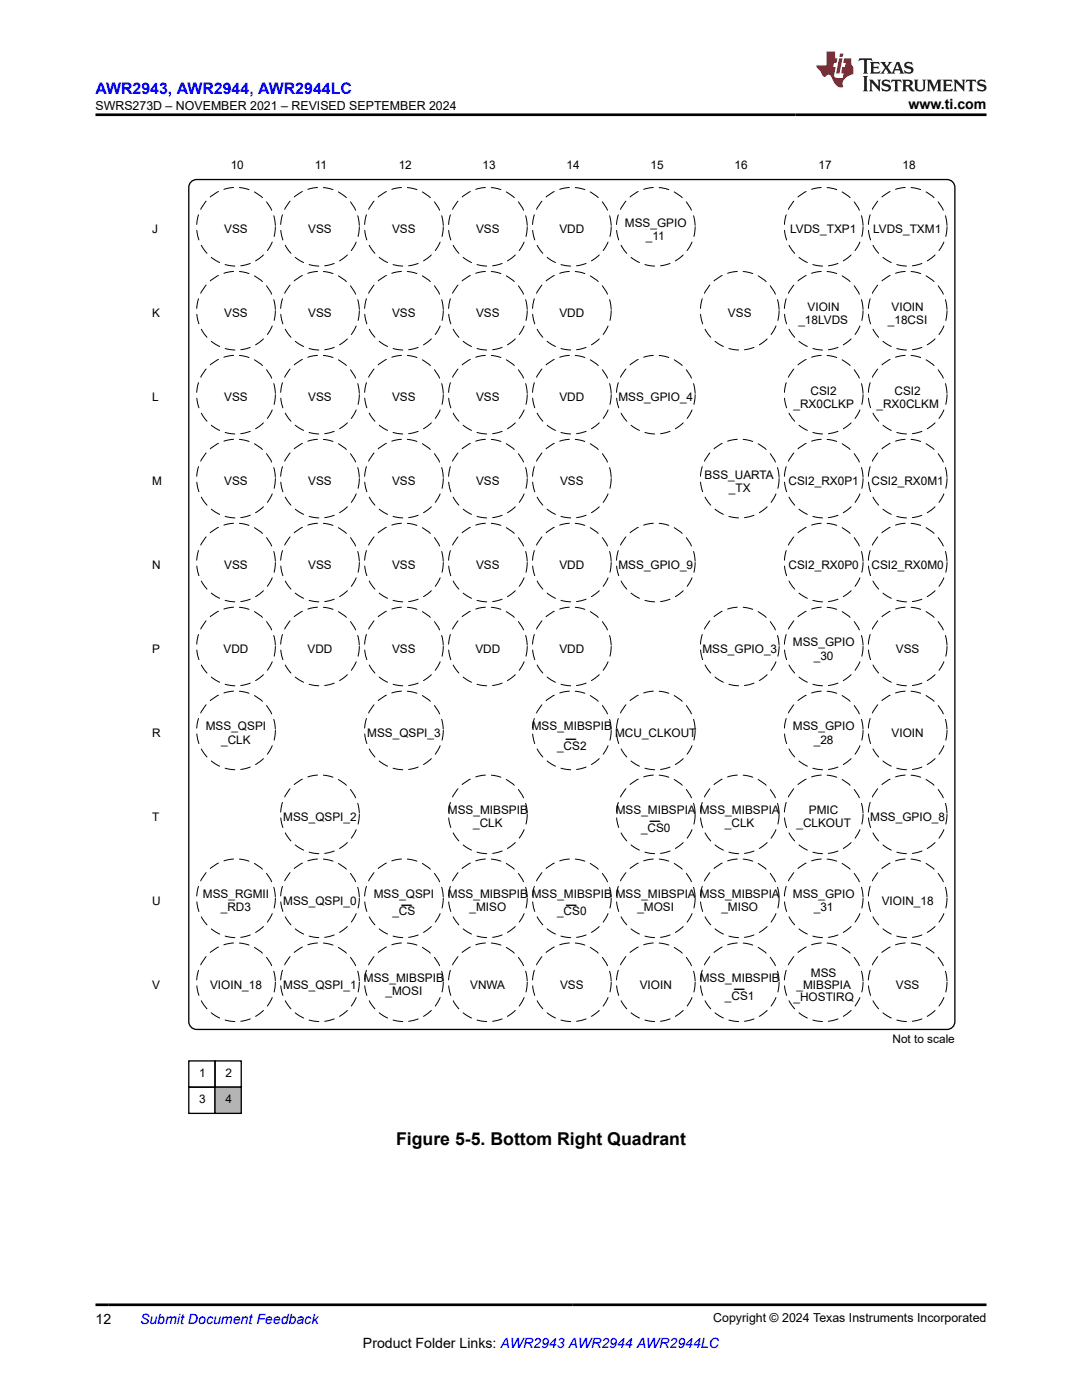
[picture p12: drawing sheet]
<svg xmlns="http://www.w3.org/2000/svg" width="216mm" height="279mm" viewBox="0 0 216 279" stroke-linecap="round" stroke-linejoin="round" font-family="sans-serif">
<defs><g id="words">
<g font-size="4.2">
<text x="112.9" y="146.9">_</text>
<text x="129.6" y="163.2">_</text>
<text x="80.1" y="179.9">_</text>
<text x="112.9" y="179.9">_</text>
<text x="146.5" y="196.8">_</text>
</g>
<text font-size="3.5" x="79" y="228.6">Figure 5-5. Bottom Right Quadrant</text>
<text font-size="3.2" fill="#00f" x="19" y="18.7">AWR2943, AWR2944, AWR2944LC</text>
<g font-size="2.8">
<text x="181.3" y="21.8">www.ti.com</text>
<text x="19" y="264.2">12</text>
<text x="72.4" y="269">Product Folder Links: AWR2943 AWR2944 AWR2944LC</text>
</g>
<text font-size="2.8" fill="#00f" x="27.9" y="264.2">Submit Document Feedback</text>
<g font-size="2.5">
<text x="19" y="21.9">SWRS273D – NOVEMBER 2021 – REVISED SEPTEMBER 2024</text>
<text x="142.3" y="263.9">Copyright © 2024 Texas Instruments Incorporated</text>
</g>
<g font-size="2.4">
<text x="46" y="33.7">10</text>
<text x="62.8" y="33.7">11</text>
<text x="79.6" y="33.7">12</text>
<text x="96.3" y="33.7">13</text>
<text x="113.1" y="33.7">14</text>
<text x="129.8" y="33.7">15</text>
<text x="146.6" y="33.7">16</text>
<text x="163.3" y="33.7">17</text>
<text x="180.1" y="33.7">18</text>
<text x="30.3" y="46.6">J</text>
<text x="44.7" y="46.6">VSS</text>
<text x="61.5" y="46.6">VSS</text>
<text x="78.2" y="46.6">VSS</text>
<text x="95" y="46.6">VSS</text>
<text x="111.6" y="46.6">VDD</text>
<text x="124.7" y="45.3">MSS_GPIO</text>
<text x="128.9" y="47.9">_11</text>
<text x="157.7" y="46.6">LVDS_TXP1</text>
<text x="174.2" y="46.6">LVDS_TXM1</text>
<text x="30.3" y="63.3">K</text>
<text x="44.7" y="63.3">VSS</text>
<text x="61.5" y="63.3">VSS</text>
<text x="78.2" y="63.3">VSS</text>
<text x="95" y="63.3">VSS</text>
<text x="111.6" y="63.3">VDD</text>
<text x="145.2" y="63.3">VSS</text>
<text x="159.3" y="64.6">_18LVDS</text>
<text x="161.2" y="62">VIOIN</text>
<text x="177.2" y="64.6">_18CSI</text>
<text x="177.9" y="62">VIOIN</text>
<text x="30.3" y="80.1">L</text>
<text x="44.7" y="80.1">VSS</text>
<text x="61.5" y="80.1">VSS</text>
<text x="78.2" y="80.1">VSS</text>
<text x="95" y="80.1">VSS</text>
<text x="111.6" y="80.1">VDD</text>
<text x="123.4" y="80.1">MSS_GPIO_4</text>
<text x="158.3" y="81.4">_RX0CLKP</text>
<text x="161.7" y="78.8">CSI2</text>
<text x="174.9" y="81.4">_RX0CLKM</text>
<text x="178.5" y="78.8">CSI2</text>
<text x="140.6" y="95.5">BSS_UARTA</text>
<text x="30.3" y="96.8">M</text>
<text x="44.7" y="96.8">VSS</text>
<text x="61.5" y="96.8">VSS</text>
<text x="78.2" y="96.8">VSS</text>
<text x="95" y="96.8">VSS</text>
<text x="111.7" y="96.8">VSS</text>
<text x="145.4" y="98.1">_TX</text>
<text x="157.4" y="96.8">CSI2_RX0P1</text>
<text x="173.9" y="96.8">CSI2_RX0M1</text>
<text x="30.3" y="113.6">N</text>
<text x="44.7" y="113.6">VSS</text>
<text x="61.5" y="113.6">VSS</text>
<text x="78.2" y="113.6">VSS</text>
<text x="95" y="113.6">VSS</text>
<text x="111.6" y="113.6">VDD</text>
<text x="123.4" y="113.6">MSS_GPIO_9</text>
<text x="157.4" y="113.6">CSI2_RX0P0</text>
<text x="173.9" y="113.6">CSI2_RX0M0</text>
<text x="30.3" y="130.3">P</text>
<text x="44.6" y="130.3">VDD</text>
<text x="61.4" y="130.3">VDD</text>
<text x="78.2" y="130.3">VSS</text>
<text x="94.9" y="130.3">VDD</text>
<text x="111.6" y="130.3">VDD</text>
<text x="140.1" y="130.3">MSS_GPIO_3</text>
<text x="158.2" y="129">MSS_GPIO</text>
<text x="162.4" y="131.6">_30</text>
<text x="178.8" y="130.3">VSS</text>
<text x="30.3" y="147.1">R</text>
<text x="41.1" y="145.8">MSS_QSPI</text>
<text x="44.1" y="148.4">_CLK</text>
<text x="73.3" y="147.1">MSS_QSPI_3</text>
<text x="106.1" y="145.8">MSS_MIBSPIB</text>
<text x="111.2" y="149.7">_CS2</text>
<text x="122.7" y="147.1">MCU_CLKOUT</text>
<text x="158.2" y="145.8">MSS_GPIO</text>
<text x="162.4" y="148.4">_28</text>
<text x="177.9" y="147.1">VIOIN</text>
<text x="30.3" y="163.8">T</text>
<text x="56.5" y="163.8">MSS_QSPI_2</text>
<text x="89.4" y="162.5">MSS_MIBSPIB</text>
<text x="94.4" y="165.1">_CLK</text>
<text x="122.9" y="162.5">MSS_MIBSPIA MSS_MIBSPIA</text>
<text x="127.9" y="166">_CS0</text>
<text x="144.7" y="165.1">_CLK</text>
<text x="158.9" y="165.1">_CLKOUT</text>
<text x="161.4" y="162.5">PMIC</text>
<text x="173.6" y="163.8">MSS_GPIO_8</text>
<text x="40.5" y="179.3">MSS_RGMII</text>
<text x="74.6" y="179.3">MSS_QSPI</text>
<text x="89.4" y="179.3">MSS_MIBSPIB MSS_MIBSPIB MSS_MIBSPIA MSS_MIBSPIA</text>
<text x="158.2" y="179.3">MSS_GPIO</text>
<text x="30.3" y="180.6">U</text>
<text x="44.1" y="181.9">_RD3</text>
<text x="56.5" y="180.6">MSS_QSPI_0</text>
<text x="78.3" y="182.6">_CS</text>
<text x="93.7" y="181.9">_MISO</text>
<text x="111.2" y="182.6">_CS0</text>
<text x="127.2" y="181.9">_MOSI</text>
<text x="143.9" y="181.9">_MISO</text>
<text x="162.4" y="181.9">_31</text>
<text x="175.9" y="180.6">VIOIN_18</text>
<text x="30.3" y="197.3">V</text>
<text x="41.9" y="197.3">VIOIN_18</text>
<text x="56.5" y="197.3">MSS_QSPI_1</text>
<text x="72.6" y="196">MSS_MIBSPIB</text>
<text x="93.8" y="197.3">VNWA</text>
<text x="111.7" y="197.3">VSS</text>
<text x="127.6" y="197.3">VIOIN</text>
<text x="139.6" y="196">MSS_MIBSPIB</text>
<text x="158.9" y="197.3">_MIBSPIA</text>
<text x="161.8" y="195">MSS</text>
<text x="178.8" y="197.3">VSS</text>
<text x="76.9" y="198.6">_MOSI</text>
<text x="144.7" y="199.6">_CS1</text>
<text x="158.3" y="199.7">_HOSTIRQ</text>
<text x="178.1" y="208.1">Not to scale</text>
<text x="39.8" y="214.9">1</text>
<text x="45" y="214.9">2</text>
<text x="39.8" y="220.1">3</text>
<text x="45" y="220.1">4</text>
</g>
</g></defs>
<path d="M38.3 36.1l.9-.3h149.8a1.57 1.57 0 0 1 1.5 1.6v166.5a1.57 1.57 0 0 1-1.5 1.5h-149.8a1.57 1.57 0 0 1-1.5-1.5v-166.5v-.5z" fill="none" stroke="#000" stroke-width=".26"/>
<path d="M193.2 25.9h2.6v2.6h-2.6zM20.1 202.6h2.6v2.6h-2.6z" fill="none" stroke="#fff" stroke-width=".26"/>
<circle cx="47.1" cy="45.3" r="7.9" fill="#fff"/>
<path d="M54.9 45.3a7.9 7.9 0 0 1-11.4 6.9 7.9 7.9 0 0 1-.9-13.4 7.9 7.9 0 0 1 12.3 5.4v1.1" fill="none" stroke="#000" stroke-width=".2" stroke-dasharray="2 1.2"/>
<circle cx="63.8" cy="45.3" r="7.9" fill="#fff"/>
<path d="M71.7 45.3a7.9 7.9 0 0 1-11.5 6.9 7.9 7.9 0 0 1-.9-13.4 7.9 7.9 0 0 1 12.3 5.4l.1 1.1" fill="none" stroke="#000" stroke-width=".2" stroke-dasharray="2 1.2"/>
<circle cx="80.6" cy="45.3" r="7.9" fill="#fff"/>
<path d="M88.4 45.3a7.9 7.9 0 0 1-11.4 6.9 7.9 7.9 0 0 1-.9-13.4 7.9 7.9 0 0 1 12.3 5.4v1.1" fill="none" stroke="#000" stroke-width=".2" stroke-dasharray="2 1.2"/>
<circle cx="97.3" cy="45.3" r="7.9" fill="#fff"/>
<path d="M105.2 45.3a7.9 7.9 0 0 1-11.5 6.9 7.9 7.9 0 0 1-.9-13.4 7.9 7.9 0 0 1 12.3 5.4l.1 1.1" fill="none" stroke="#000" stroke-width=".2" stroke-dasharray="2 1.2"/>
<circle cx="114.1" cy="45.3" r="7.9" fill="#fff"/>
<path d="M122 45.3a7.9 7.9 0 0 1-11.5 6.9 7.9 7.9 0 0 1-.9-13.4 7.9 7.9 0 0 1 12.3 5.4l.1 1.1" fill="none" stroke="#000" stroke-width=".2" stroke-dasharray="2 1.2"/>
<circle cx="130.9" cy="45.3" r="7.9" fill="#fff"/>
<path d="M138.7 45.3a7.9 7.9 0 0 1-11.5 6.9 7.9 7.9 0 0 1-.9-13.4 7.9 7.9 0 0 1 12.3 5.4l.1 1.1" fill="none" stroke="#000" stroke-width=".2" stroke-dasharray="2 1.2"/>
<circle cx="164.4" cy="45.3" r="7.9" fill="#fff"/>
<path d="M172.2 45.3a7.9 7.9 0 0 1-11.5 6.9 7.9 7.9 0 0 1-.9-13.4 7.9 7.9 0 0 1 12.3 5.4l.1 1.1" fill="none" stroke="#000" stroke-width=".2" stroke-dasharray="2 1.2"/>
<circle cx="181.1" cy="45.3" r="7.9" fill="#fff"/>
<path d="M189 45.3a7.9 7.9 0 0 1-11.5 6.9 7.9 7.9 0 0 1-.9-13.4 7.9 7.9 0 0 1 12.3 5.4l.1 1.1" fill="none" stroke="#000" stroke-width=".2" stroke-dasharray="2 1.2"/>
<circle cx="47.1" cy="62" r="7.9" fill="#fff"/>
<path d="M54.9 62a7.9 7.9 0 0 1-11.4 7 7.9 7.9 0 0 1-.9-13.4 7.9 7.9 0 0 1 12.3 5.3v1.1" fill="none" stroke="#000" stroke-width=".2" stroke-dasharray="2 1.2"/>
<circle cx="63.8" cy="62" r="7.9" fill="#fff"/>
<path d="M71.7 62a7.9 7.9 0 0 1-11.5 7 7.9 7.9 0 0 1-.9-13.4 7.9 7.9 0 0 1 12.3 5.3l.1 1.1" fill="none" stroke="#000" stroke-width=".2" stroke-dasharray="2 1.2"/>
<circle cx="80.6" cy="62" r="7.9" fill="#fff"/>
<path d="M88.4 62a7.9 7.9 0 0 1-11.4 7 7.9 7.9 0 0 1-.9-13.4 7.9 7.9 0 0 1 12.3 5.3v1.1" fill="none" stroke="#000" stroke-width=".2" stroke-dasharray="2 1.2"/>
<circle cx="97.3" cy="62" r="7.9" fill="#fff"/>
<path d="M105.2 62a7.9 7.9 0 0 1-11.5 7 7.9 7.9 0 0 1-.9-13.4 7.9 7.9 0 0 1 12.3 5.3l.1 1.1" fill="none" stroke="#000" stroke-width=".2" stroke-dasharray="2 1.2"/>
<circle cx="114.1" cy="62" r="7.9" fill="#fff"/>
<path d="M122 62a7.9 7.9 0 0 1-11.5 7 7.9 7.9 0 0 1-.9-13.4 7.9 7.9 0 0 1 12.3 5.3l.1 1.1" fill="none" stroke="#000" stroke-width=".2" stroke-dasharray="2 1.2"/>
<circle cx="147.6" cy="62" r="7.9" fill="#fff"/>
<path d="M155.5 62a7.9 7.9 0 0 1-11.5 7 7.9 7.9 0 0 1-.9-13.4 7.9 7.9 0 0 1 12.3 5.3l.1 1.1" fill="none" stroke="#000" stroke-width=".2" stroke-dasharray="2 1.2"/>
<circle cx="164.4" cy="62" r="7.9" fill="#fff"/>
<path d="M172.2 62a7.9 7.9 0 0 1-11.5 7 7.9 7.9 0 0 1-.9-13.4 7.9 7.9 0 0 1 12.3 5.3l.1 1.1" fill="none" stroke="#000" stroke-width=".2" stroke-dasharray="2 1.2"/>
<circle cx="181.1" cy="62" r="7.9" fill="#fff"/>
<path d="M189 62a7.9 7.9 0 0 1-11.5 7 7.9 7.9 0 0 1-.9-13.4 7.9 7.9 0 0 1 12.3 5.3l.1 1.1" fill="none" stroke="#000" stroke-width=".2" stroke-dasharray="2 1.2"/>
<circle cx="47.1" cy="78.8" r="7.9" fill="#fff"/>
<path d="M54.9 78.8a7.9 7.9 0 0 1-11.4 6.9 7.9 7.9 0 0 1-.9-13.4 7.9 7.9 0 0 1 12.3 5.4v1.1" fill="none" stroke="#000" stroke-width=".2" stroke-dasharray="2 1.2"/>
<circle cx="63.8" cy="78.8" r="7.9" fill="#fff"/>
<path d="M71.7 78.8a7.9 7.9 0 0 1-11.5 6.9 7.9 7.9 0 0 1-.9-13.4 7.9 7.9 0 0 1 12.3 5.4l.1 1.1" fill="none" stroke="#000" stroke-width=".2" stroke-dasharray="2 1.2"/>
<circle cx="80.6" cy="78.8" r="7.9" fill="#fff"/>
<path d="M88.4 78.8a7.9 7.9 0 0 1-11.4 6.9 7.9 7.9 0 0 1-.9-13.4 7.9 7.9 0 0 1 12.3 5.4v1.1" fill="none" stroke="#000" stroke-width=".2" stroke-dasharray="2 1.2"/>
<circle cx="97.3" cy="78.8" r="7.9" fill="#fff"/>
<path d="M105.2 78.8a7.9 7.9 0 0 1-11.5 6.9 7.9 7.9 0 0 1-.9-13.4 7.9 7.9 0 0 1 12.3 5.4l.1 1.1" fill="none" stroke="#000" stroke-width=".2" stroke-dasharray="2 1.2"/>
<circle cx="114.1" cy="78.8" r="7.9" fill="#fff"/>
<path d="M122 78.8a7.9 7.9 0 0 1-11.5 6.9 7.9 7.9 0 0 1-.9-13.4 7.9 7.9 0 0 1 12.3 5.4l.1 1.1" fill="none" stroke="#000" stroke-width=".2" stroke-dasharray="2 1.2"/>
<circle cx="130.9" cy="78.8" r="7.9" fill="#fff"/>
<path d="M138.7 78.8a7.9 7.9 0 0 1-11.5 6.9 7.9 7.9 0 0 1-.9-13.4 7.9 7.9 0 0 1 12.3 5.4l.1 1.1" fill="none" stroke="#000" stroke-width=".2" stroke-dasharray="2 1.2"/>
<circle cx="164.4" cy="78.8" r="7.9" fill="#fff"/>
<path d="M172.2 78.8a7.9 7.9 0 0 1-11.5 6.9 7.9 7.9 0 0 1-.9-13.4 7.9 7.9 0 0 1 12.3 5.4l.1 1.1" fill="none" stroke="#000" stroke-width=".2" stroke-dasharray="2 1.2"/>
<circle cx="181.1" cy="78.8" r="7.9" fill="#fff"/>
<path d="M189 78.8a7.9 7.9 0 0 1-11.5 6.9 7.9 7.9 0 0 1-.9-13.4 7.9 7.9 0 0 1 12.3 5.4l.1 1.1" fill="none" stroke="#000" stroke-width=".2" stroke-dasharray="2 1.2"/>
<circle cx="47.1" cy="95.5" r="7.9" fill="#fff"/>
<path d="M54.9 95.5a7.9 7.9 0 0 1-11.4 7 7.9 7.9 0 0 1-.9-13.4 7.9 7.9 0 0 1 12.3 5.3v1.1" fill="none" stroke="#000" stroke-width=".2" stroke-dasharray="2 1.2"/>
<circle cx="63.8" cy="95.5" r="7.9" fill="#fff"/>
<path d="M71.7 95.5a7.9 7.9 0 0 1-11.5 7 7.9 7.9 0 0 1-.9-13.4 7.9 7.9 0 0 1 12.3 5.3l.1 1.1" fill="none" stroke="#000" stroke-width=".2" stroke-dasharray="2 1.2"/>
<circle cx="80.6" cy="95.5" r="7.9" fill="#fff"/>
<path d="M88.4 95.5a7.9 7.9 0 0 1-11.4 7 7.9 7.9 0 0 1-.9-13.4 7.9 7.9 0 0 1 12.3 5.3v1.1" fill="none" stroke="#000" stroke-width=".2" stroke-dasharray="2 1.2"/>
<circle cx="97.3" cy="95.5" r="7.9" fill="#fff"/>
<path d="M105.2 95.5a7.9 7.9 0 0 1-11.5 7 7.9 7.9 0 0 1-.9-13.4 7.9 7.9 0 0 1 12.3 5.3l.1 1.1" fill="none" stroke="#000" stroke-width=".2" stroke-dasharray="2 1.2"/>
<circle cx="114.1" cy="95.5" r="7.9" fill="#fff"/>
<path d="M122 95.5a7.9 7.9 0 0 1-11.5 7 7.9 7.9 0 0 1-.9-13.4 7.9 7.9 0 0 1 12.3 5.3l.1 1.1" fill="none" stroke="#000" stroke-width=".2" stroke-dasharray="2 1.2"/>
<circle cx="147.6" cy="95.5" r="7.9" fill="#fff"/>
<path d="M155.5 95.5a7.9 7.9 0 0 1-11.5 7 7.9 7.9 0 0 1-.9-13.4 7.9 7.9 0 0 1 12.3 5.3l.1 1.1" fill="none" stroke="#000" stroke-width=".2" stroke-dasharray="2 1.2"/>
<circle cx="164.4" cy="95.5" r="7.9" fill="#fff"/>
<path d="M172.2 95.5a7.9 7.9 0 0 1-11.5 7 7.9 7.9 0 0 1-.9-13.4 7.9 7.9 0 0 1 12.3 5.3l.1 1.1" fill="none" stroke="#000" stroke-width=".2" stroke-dasharray="2 1.2"/>
<circle cx="181.1" cy="95.5" r="7.9" fill="#fff"/>
<path d="M189 95.5a7.9 7.9 0 0 1-11.5 7 7.9 7.9 0 0 1-.9-13.4 7.9 7.9 0 0 1 12.3 5.3l.1 1.1" fill="none" stroke="#000" stroke-width=".2" stroke-dasharray="2 1.2"/>
<circle cx="47.1" cy="112.3" r="7.9" fill="#fff"/>
<path d="M54.9 112.3a7.9 7.9 0 0 1-11.4 6.9 7.9 7.9 0 0 1-.9-13.4 7.9 7.9 0 0 1 12.3 5.4v1.1" fill="none" stroke="#000" stroke-width=".2" stroke-dasharray="2 1.2"/>
<circle cx="63.8" cy="112.3" r="7.9" fill="#fff"/>
<path d="M71.7 112.3a7.9 7.9 0 0 1-11.5 6.9 7.9 7.9 0 0 1-.9-13.4 7.9 7.9 0 0 1 12.3 5.4l.1 1.1" fill="none" stroke="#000" stroke-width=".2" stroke-dasharray="2 1.2"/>
<circle cx="80.6" cy="112.3" r="7.9" fill="#fff"/>
<path d="M88.4 112.3a7.9 7.9 0 0 1-11.4 6.9 7.9 7.9 0 0 1-.9-13.4 7.9 7.9 0 0 1 12.3 5.4v1.1" fill="none" stroke="#000" stroke-width=".2" stroke-dasharray="2 1.2"/>
<circle cx="97.3" cy="112.3" r="7.9" fill="#fff"/>
<path d="M105.2 112.3a7.9 7.9 0 0 1-11.5 6.9 7.9 7.9 0 0 1-.9-13.4 7.9 7.9 0 0 1 12.3 5.4l.1 1.1" fill="none" stroke="#000" stroke-width=".2" stroke-dasharray="2 1.2"/>
<circle cx="114.1" cy="112.3" r="7.9" fill="#fff"/>
<path d="M122 112.3a7.9 7.9 0 0 1-11.5 6.9 7.9 7.9 0 0 1-.9-13.4 7.9 7.9 0 0 1 12.3 5.4l.1 1.1" fill="none" stroke="#000" stroke-width=".2" stroke-dasharray="2 1.2"/>
<circle cx="130.9" cy="112.3" r="7.9" fill="#fff"/>
<path d="M138.7 112.3a7.9 7.9 0 0 1-11.5 6.9 7.9 7.9 0 0 1-.9-13.4 7.9 7.9 0 0 1 12.3 5.4l.1 1.1" fill="none" stroke="#000" stroke-width=".2" stroke-dasharray="2 1.2"/>
<circle cx="164.4" cy="112.3" r="7.9" fill="#fff"/>
<path d="M172.2 112.3a7.9 7.9 0 0 1-11.5 6.9 7.9 7.9 0 0 1-.9-13.4 7.9 7.9 0 0 1 12.3 5.4l.1 1.1" fill="none" stroke="#000" stroke-width=".2" stroke-dasharray="2 1.2"/>
<circle cx="181.1" cy="112.3" r="7.9" fill="#fff"/>
<path d="M189 112.3a7.9 7.9 0 0 1-11.5 6.9 7.9 7.9 0 0 1-.9-13.4 7.9 7.9 0 0 1 12.3 5.4l.1 1.1" fill="none" stroke="#000" stroke-width=".2" stroke-dasharray="2 1.2"/>
<circle cx="47.1" cy="129" r="7.9" fill="#fff"/>
<path d="M54.9 129a7.9 7.9 0 0 1-11.4 7 7.9 7.9 0 0 1-.9-13.4 7.9 7.9 0 0 1 12.3 5.3v1.1" fill="none" stroke="#000" stroke-width=".2" stroke-dasharray="2 1.2"/>
<circle cx="63.8" cy="129" r="7.9" fill="#fff"/>
<path d="M71.7 129a7.9 7.9 0 0 1-11.5 7 7.9 7.9 0 0 1-.9-13.4 7.9 7.9 0 0 1 12.3 5.3l.1 1.1" fill="none" stroke="#000" stroke-width=".2" stroke-dasharray="2 1.2"/>
<circle cx="80.6" cy="129" r="7.9" fill="#fff"/>
<path d="M88.4 129a7.9 7.9 0 0 1-11.4 7 7.9 7.9 0 0 1-.9-13.4 7.9 7.9 0 0 1 12.3 5.3v1.1" fill="none" stroke="#000" stroke-width=".2" stroke-dasharray="2 1.2"/>
<circle cx="97.3" cy="129" r="7.9" fill="#fff"/>
<path d="M105.2 129a7.9 7.9 0 0 1-11.5 7 7.9 7.9 0 0 1-.9-13.4 7.9 7.9 0 0 1 12.3 5.3l.1 1.1" fill="none" stroke="#000" stroke-width=".2" stroke-dasharray="2 1.2"/>
<circle cx="114.1" cy="129" r="7.9" fill="#fff"/>
<path d="M122 129a7.9 7.9 0 0 1-11.5 7 7.9 7.9 0 0 1-.9-13.4 7.9 7.9 0 0 1 12.3 5.3l.1 1.1" fill="none" stroke="#000" stroke-width=".2" stroke-dasharray="2 1.2"/>
<circle cx="147.6" cy="129" r="7.9" fill="#fff"/>
<path d="M155.5 129a7.9 7.9 0 0 1-11.5 7 7.9 7.9 0 0 1-.9-13.4 7.9 7.9 0 0 1 12.3 5.3l.1 1.1" fill="none" stroke="#000" stroke-width=".2" stroke-dasharray="2 1.2"/>
<circle cx="164.4" cy="129" r="7.9" fill="#fff"/>
<path d="M172.2 129a7.9 7.9 0 0 1-11.5 7 7.9 7.9 0 0 1-.9-13.4 7.9 7.9 0 0 1 12.3 5.3l.1 1.1" fill="none" stroke="#000" stroke-width=".2" stroke-dasharray="2 1.2"/>
<circle cx="181.1" cy="129" r="7.9" fill="#fff"/>
<path d="M189 129a7.9 7.9 0 0 1-11.5 7 7.9 7.9 0 0 1-.9-13.4 7.9 7.9 0 0 1 12.3 5.3l.1 1.1" fill="none" stroke="#000" stroke-width=".2" stroke-dasharray="2 1.2"/>
<circle cx="47.1" cy="145.8" r="7.9" fill="#fff"/>
<path d="M54.9 145.8a7.9 7.9 0 0 1-11.4 6.9 7.9 7.9 0 0 1-.9-13.4 7.9 7.9 0 0 1 12.3 5.4v1.1" fill="none" stroke="#000" stroke-width=".2" stroke-dasharray="2 1.2"/>
<circle cx="80.6" cy="145.8" r="7.9" fill="#fff"/>
<path d="M88.4 145.8a7.9 7.9 0 0 1-11.4 6.9 7.9 7.9 0 0 1-.9-13.4 7.9 7.9 0 0 1 12.3 5.4v1.1" fill="none" stroke="#000" stroke-width=".2" stroke-dasharray="2 1.2"/>
<circle cx="114.1" cy="145.8" r="7.9" fill="#fff"/>
<path d="M122 145.8a7.9 7.9 0 0 1-11.5 6.9 7.9 7.9 0 0 1-.9-13.4 7.9 7.9 0 0 1 12.3 5.4l.1 1.1" fill="none" stroke="#000" stroke-width=".2" stroke-dasharray="2 1.2"/>
<circle cx="130.9" cy="145.8" r="7.9" fill="#fff"/>
<path d="M138.7 145.8a7.9 7.9 0 0 1-11.5 6.9 7.9 7.9 0 0 1-.9-13.4 7.9 7.9 0 0 1 12.3 5.4l.1 1.1" fill="none" stroke="#000" stroke-width=".2" stroke-dasharray="2 1.2"/>
<circle cx="164.4" cy="145.8" r="7.9" fill="#fff"/>
<path d="M172.2 145.8a7.9 7.9 0 0 1-11.5 6.9 7.9 7.9 0 0 1-.9-13.4 7.9 7.9 0 0 1 12.3 5.4l.1 1.1" fill="none" stroke="#000" stroke-width=".2" stroke-dasharray="2 1.2"/>
<circle cx="181.1" cy="145.8" r="7.9" fill="#fff"/>
<path d="M189 145.8a7.9 7.9 0 0 1-11.5 6.9 7.9 7.9 0 0 1-.9-13.4 7.9 7.9 0 0 1 12.3 5.4l.1 1.1" fill="none" stroke="#000" stroke-width=".2" stroke-dasharray="2 1.2"/>
<circle cx="63.8" cy="162.5" r="7.9" fill="#fff"/>
<path d="M71.7 162.5a7.9 7.9 0 0 1-11.5 7 7.9 7.9 0 0 1-.9-13.4 7.9 7.9 0 0 1 12.3 5.4l.1 1" fill="none" stroke="#000" stroke-width=".2" stroke-dasharray="2 1.2"/>
<circle cx="97.3" cy="162.5" r="7.9" fill="#fff"/>
<path d="M105.2 162.5a7.9 7.9 0 0 1-11.5 7 7.9 7.9 0 0 1-.9-13.4 7.9 7.9 0 0 1 12.3 5.4l.1 1" fill="none" stroke="#000" stroke-width=".2" stroke-dasharray="2 1.2"/>
<circle cx="130.9" cy="162.5" r="7.9" fill="#fff"/>
<path d="M138.7 162.5a7.9 7.9 0 0 1-11.5 7 7.9 7.9 0 0 1-.9-13.4 7.9 7.9 0 0 1 12.3 5.4l.1 1" fill="none" stroke="#000" stroke-width=".2" stroke-dasharray="2 1.2"/>
<circle cx="147.6" cy="162.5" r="7.9" fill="#fff"/>
<path d="M155.5 162.5a7.9 7.9 0 0 1-11.5 7 7.9 7.9 0 0 1-.9-13.4 7.9 7.9 0 0 1 12.3 5.4l.1 1" fill="none" stroke="#000" stroke-width=".2" stroke-dasharray="2 1.2"/>
<circle cx="164.4" cy="162.5" r="7.9" fill="#fff"/>
<path d="M172.2 162.5a7.9 7.9 0 0 1-11.5 7 7.9 7.9 0 0 1-.9-13.4 7.9 7.9 0 0 1 12.3 5.4l.1 1" fill="none" stroke="#000" stroke-width=".2" stroke-dasharray="2 1.2"/>
<circle cx="181.1" cy="162.5" r="7.9" fill="#fff"/>
<path d="M189 162.5a7.9 7.9 0 0 1-11.5 7 7.9 7.9 0 0 1-.9-13.4 7.9 7.9 0 0 1 12.3 5.4l.1 1" fill="none" stroke="#000" stroke-width=".2" stroke-dasharray="2 1.2"/>
<circle cx="47.1" cy="179.3" r="7.9" fill="#fff"/>
<path d="M54.9 179.3a7.9 7.9 0 0 1-11.4 6.9 7.9 7.9 0 0 1-.9-13.4 7.9 7.9 0 0 1 12.3 5.4v1.1" fill="none" stroke="#000" stroke-width=".2" stroke-dasharray="2 1.2"/>
<circle cx="63.8" cy="179.3" r="7.9" fill="#fff"/>
<path d="M71.7 179.3a7.9 7.9 0 0 1-11.5 6.9 7.9 7.9 0 0 1-.9-13.4 7.9 7.9 0 0 1 12.3 5.4l.1 1.1" fill="none" stroke="#000" stroke-width=".2" stroke-dasharray="2 1.2"/>
<circle cx="80.6" cy="179.3" r="7.9" fill="#fff"/>
<path d="M88.4 179.3a7.9 7.9 0 0 1-11.4 6.9 7.9 7.9 0 0 1-.9-13.4 7.9 7.9 0 0 1 12.3 5.4v1.1" fill="none" stroke="#000" stroke-width=".2" stroke-dasharray="2 1.2"/>
<circle cx="97.3" cy="179.3" r="7.9" fill="#fff"/>
<path d="M105.2 179.3a7.9 7.9 0 0 1-11.5 6.9 7.9 7.9 0 0 1-.9-13.4 7.9 7.9 0 0 1 12.3 5.4l.1 1.1" fill="none" stroke="#000" stroke-width=".2" stroke-dasharray="2 1.2"/>
<circle cx="114.1" cy="179.3" r="7.9" fill="#fff"/>
<path d="M122 179.3a7.9 7.9 0 0 1-11.5 6.9 7.9 7.9 0 0 1-.9-13.4 7.9 7.9 0 0 1 12.3 5.4l.1 1.1" fill="none" stroke="#000" stroke-width=".2" stroke-dasharray="2 1.2"/>
<circle cx="130.9" cy="179.3" r="7.9" fill="#fff"/>
<path d="M138.7 179.3a7.9 7.9 0 0 1-11.5 6.9 7.9 7.9 0 0 1-.9-13.4 7.9 7.9 0 0 1 12.3 5.4l.1 1.1" fill="none" stroke="#000" stroke-width=".2" stroke-dasharray="2 1.2"/>
<circle cx="147.6" cy="179.3" r="7.9" fill="#fff"/>
<path d="M155.5 179.3a7.9 7.9 0 0 1-11.5 6.9 7.9 7.9 0 0 1-.9-13.4 7.9 7.9 0 0 1 12.3 5.4l.1 1.1" fill="none" stroke="#000" stroke-width=".2" stroke-dasharray="2 1.2"/>
<circle cx="164.4" cy="179.3" r="7.9" fill="#fff"/>
<path d="M172.2 179.3a7.9 7.9 0 0 1-11.5 6.9 7.9 7.9 0 0 1-.9-13.4 7.9 7.9 0 0 1 12.3 5.4l.1 1.1" fill="none" stroke="#000" stroke-width=".2" stroke-dasharray="2 1.2"/>
<circle cx="181.1" cy="179.3" r="7.9" fill="#fff"/>
<path d="M189 179.3a7.9 7.9 0 0 1-11.5 6.9 7.9 7.9 0 0 1-.9-13.4 7.9 7.9 0 0 1 12.3 5.4l.1 1.1" fill="none" stroke="#000" stroke-width=".2" stroke-dasharray="2 1.2"/>
<circle cx="47.1" cy="196" r="7.9" fill="#fff"/>
<path d="M54.9 196a7.9 7.9 0 0 1-11.4 7 7.9 7.9 0 0 1-.9-13.4 7.9 7.9 0 0 1 12.3 5.4v1" fill="none" stroke="#000" stroke-width=".2" stroke-dasharray="2 1.2"/>
<circle cx="63.8" cy="196" r="7.9" fill="#fff"/>
<path d="M71.7 196a7.9 7.9 0 0 1-11.5 7 7.9 7.9 0 0 1-.9-13.4 7.9 7.9 0 0 1 12.3 5.4l.1 1" fill="none" stroke="#000" stroke-width=".2" stroke-dasharray="2 1.2"/>
<circle cx="80.6" cy="196" r="7.9" fill="#fff"/>
<path d="M88.4 196a7.9 7.9 0 0 1-11.4 7 7.9 7.9 0 0 1-.9-13.4 7.9 7.9 0 0 1 12.3 5.4v1" fill="none" stroke="#000" stroke-width=".2" stroke-dasharray="2 1.2"/>
<circle cx="97.3" cy="196" r="7.9" fill="#fff"/>
<path d="M105.2 196a7.9 7.9 0 0 1-11.5 7 7.9 7.9 0 0 1-.9-13.4 7.9 7.9 0 0 1 12.3 5.4l.1 1" fill="none" stroke="#000" stroke-width=".2" stroke-dasharray="2 1.2"/>
<circle cx="114.1" cy="196" r="7.9" fill="#fff"/>
<path d="M122 196a7.9 7.9 0 0 1-11.5 7 7.9 7.9 0 0 1-.9-13.4 7.9 7.9 0 0 1 12.3 5.4l.1 1" fill="none" stroke="#000" stroke-width=".2" stroke-dasharray="2 1.2"/>
<circle cx="130.9" cy="196" r="7.9" fill="#fff"/>
<path d="M138.7 196a7.9 7.9 0 0 1-11.5 7 7.9 7.9 0 0 1-.9-13.4 7.9 7.9 0 0 1 12.3 5.4l.1 1" fill="none" stroke="#000" stroke-width=".2" stroke-dasharray="2 1.2"/>
<circle cx="147.6" cy="196" r="7.9" fill="#fff"/>
<path d="M155.5 196a7.9 7.9 0 0 1-11.5 7 7.9 7.9 0 0 1-.9-13.4 7.9 7.9 0 0 1 12.3 5.4l.1 1" fill="none" stroke="#000" stroke-width=".2" stroke-dasharray="2 1.2"/>
<circle cx="164.4" cy="196" r="7.9" fill="#fff"/>
<path d="M172.2 196a7.9 7.9 0 0 1-11.5 7 7.9 7.9 0 0 1-.9-13.4 7.9 7.9 0 0 1 12.3 5.4l.1 1" fill="none" stroke="#000" stroke-width=".2" stroke-dasharray="2 1.2"/>
<circle cx="181.1" cy="196" r="7.9" fill="#fff"/>
<path d="M189 196a7.9 7.9 0 0 1-11.5 7 7.9 7.9 0 0 1-.9-13.4 7.9 7.9 0 0 1 12.3 5.4l.1 1" fill="none" stroke="#000" stroke-width=".2" stroke-dasharray="2 1.2"/>
<path d="M37.7 211.7h5.2v5.3h-5.2zM37.7 217h5.2v5.2h-5.2zM42.9 211.7h5.2v5.3h-5.2z" fill="none" stroke="#000" stroke-width=".26"/>
<path d="M42.9 217h5.2v5.2h-5.2z" fill-rule="evenodd" fill="#b3b3b3"/>
<path d="M42.9 217h5.2v5.2h-5.2z" fill="none" stroke="#000" stroke-width=".26"/>
<path d="M171.5 11.6l-.2 .6 .5-.2h.6v.1v2.2l-.2 .4h1l-.2-.4v-2.2v-.1h.5l.6 .2-.2-.6zM173.6 12.4l.2 .3v1.6l-.2 .4h1.9l.1-.6a1.08 1.08 0 0 1-1.3 .2v-.7h.6l.4 .2v-.7l-.4 .2h-.6v-.5l.2-.2a1 1 0 0 1 1 .3l-.1-.5zM175.7 12.4l.9 1.1-1 1.2h.9l-.2-.2 .5-.8 .4 .8-.2 .2h1.6l-.2-.2 .2-.5h.9l.1 .5-.1 .2h.9l-.2-.4-.8-1.9h-.5l-.9 2.1-.9-1.1 .9-1h-.8l.2 .2-.4 .6-.4-.6 .2-.2zM179 12.8l.4 1h-.7zM180.7 12.5a.65 .65 0 0 0-.2 .7 .65 .65 0 0 0 .6 .5l.6 .1 .1 .3a.79 .79 0 0 1-.7 .4 .79 .79 0 0 1-.7-.5l.1 .7 .2-.1a.93 .93 0 0 0 1.1 0 .93 .93 0 0 0 .4-.9 1.46 1.46 0 0 0-1.2-.6l-.1-.3a1.09 1.09 0 0 1 1.2 .2l-.2-.6-.1 .1-.5-.2zM172.2 15.2l.2 .4v2.2l-.2 .4h1l-.2-.4v-2.2l.2-.4zM173.4 15.9l.2 .4v1.5l-.2 .4h.8l-.3-.4 .1-1.3 1.6 1.8v-2l.2-.4h-.7l.1 .2 .1 1.1-1.2-1.3zM176.2 16a.65 .65 0 0 0-.2 .8 .65 .65 0 0 0 .6 .4l.6 .2 .1 .2a.79 .79 0 0 1-.7 .4 .79 .79 0 0 1-.7-.5l.1 .7 .2-.1a.93 .93 0 0 0 1.1 .1 .93 .93 0 0 0 .4-1 1.46 1.46 0 0 0-1.2-.5l-.1-.4a1.09 1.09 0 0 1 1.2 .2l-.1-.6-.2 .1-.5-.1zM177.9 15.9l-.1 .6a.63 .63 0 0 1 .8-.3v1.6l-.3 .4h1l-.2-.4v-1.6a.66 .66 0 0 1 .8 .3l-.1-.6zM180 15.9l.2 .4v1.5l-.2 .4h1l-.2-.2-.1-.7h.5l.1 .2a.79 .79 0 0 0 1.2 .6l-1-.9a.61 .61 0 0 0 .6-.6 .61 .61 0 0 0-.5-.7zM180.8 16.2h.1a.47 .47 0 0 1 .5 .1 .47 .47 0 0 1 .1 .5l-.1 .1-.7 .1zM182.3 15.9l.2 .2a2.27 2.27 0 0 0 .4 2 1.04 1.04 0 0 0 1.7-.7v-1.3l.2-.2h-.8l.2 .4v1.1a.6 .6 0 0 1-.6 .6 .6 .6 0 0 1-.6-.6v-1.1l.3-.4zM184.9 15.9l.2 .4v1.5l-.2 .4h.8l-.3-.4v-1.4l.9 1.9 .9-1.9v1.4l-.3 .4h1l-.2-.4v-1.5l.2-.4h-.8l-.7 1.5-.6-1.5zM188.1 15.9l.2 .4v1.5l-.2 .4h1.9l.1-.6a1.09 1.09 0 0 1-1.3 .2v-.7h.6l.4 .2v-.6l-.4 .2h-.6v-.6l.2-.1a1.01 1.01 0 0 1 1 .3l-.1-.6zM190.2 15.9l.3 .4v1.5l-.3 .4h.8l-.2-.4v-1.3l1.6 1.8v-2l.2-.4h-.7l.2 .2v1.1l-1.2-1.3zM192.8 15.9l-.1 .6a.63 .63 0 0 1 .8-.3v1.6l-.3 .4h1l-.2-.4v-1.6a.66 .66 0 0 1 .8 .3l-.1-.6zM195.2 16a.65 .65 0 0 0-.2 .8 .65 .65 0 0 0 .6 .4l.6 .2 .2 .2a.79 .79 0 0 1-.7 .4 .79 .79 0 0 1-.7-.5l.1 .7 .2-.1a.93 .93 0 0 0 1 .1 .93 .93 0 0 0 .5-1 1.46 1.46 0 0 0-1.3-.5v-.4a1.09 1.09 0 0 1 1.2 .2l-.2-.6-.2 .1-.5-.1z" fill="#231f20"/>
<path d="M164.9 10.3v2.7h-2l.1 .4 .8 1a.95 .95 0 0 0 1 .9 .59 .59 0 0 1 .5-.4 .59 .59 0 0 1 .5 .3l.4 .8a1.59 1.59 0 0 0 2.1 1.4 1.61 1.61 0 0 1 1-2.3l1-.3-.1-1.5a1.59 1.59 0 0 1-.3-1.7h-1.5l-.2 .9h.6l-.2 .9h-.5l-.2 .9v.3l.4 .1-.1 .9h-.7a.73 .73 0 0 1-1-.7l.3-1.5h-.5l.1-.9h.5l.2-.9h-.5v-1.3zM167.4 11.6l-.6 3.1h.7l.6-3.1zM167.6 10.7l-.1 .6h.7l.1-.6z" fill="#ed1c24"/>
<path d="M19 22.9h177.8M19 260.4h177.8" fill="none" stroke="#000" stroke-width=".53"/>
<use href="#words"/>
</svg>
